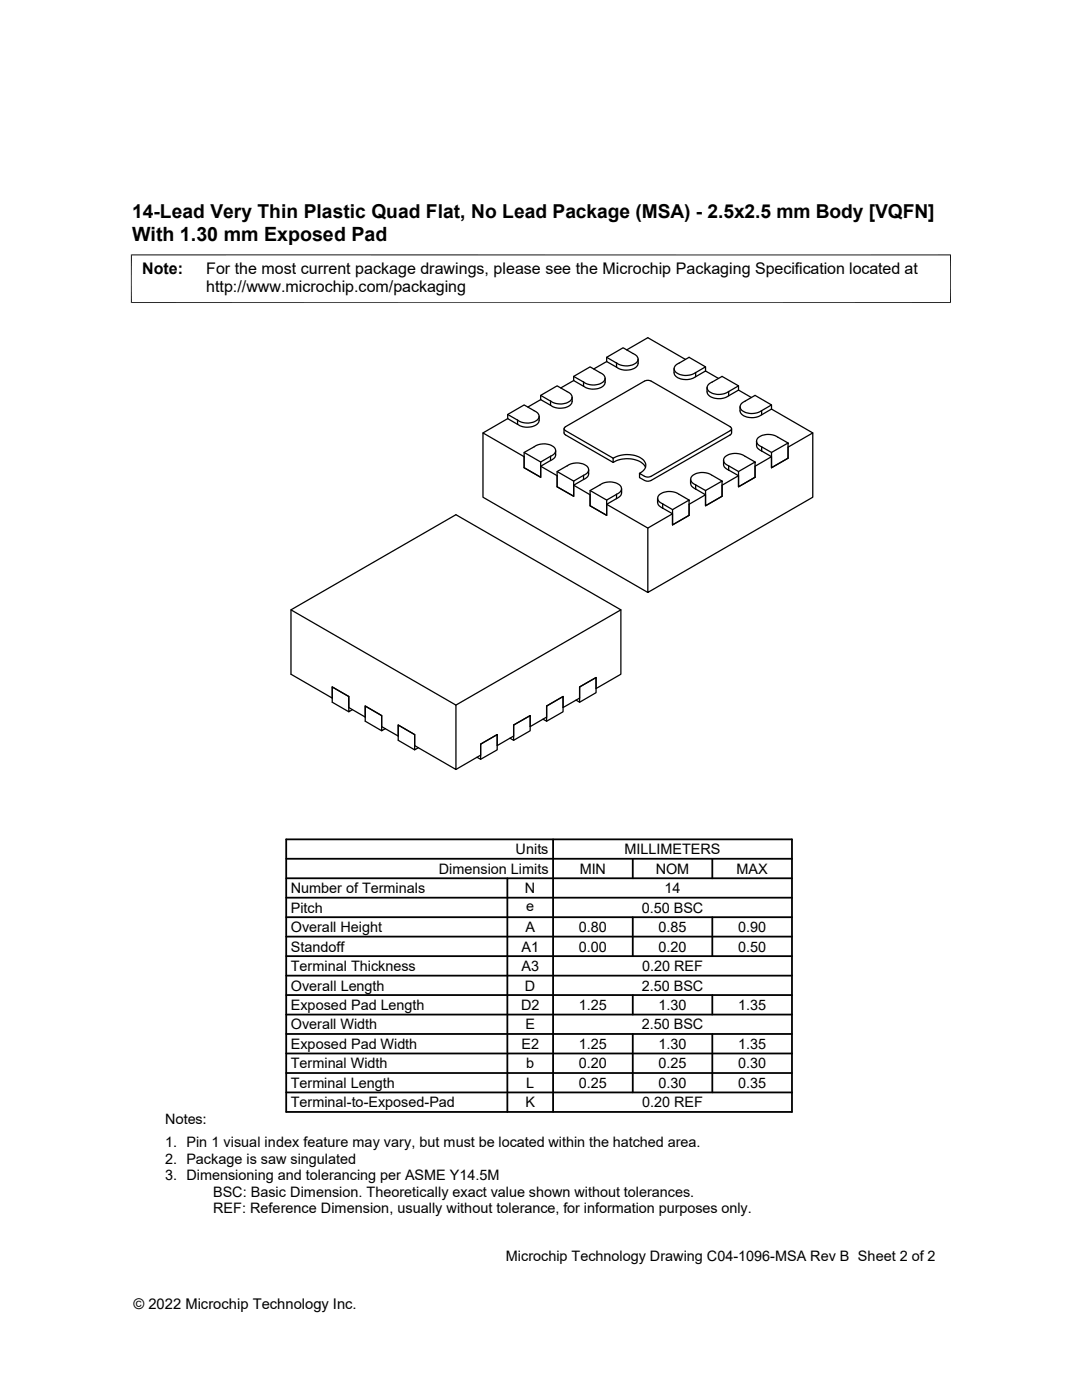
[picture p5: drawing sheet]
<svg xmlns="http://www.w3.org/2000/svg" width="216mm" height="279mm" viewBox="0 0 216 279" stroke-linecap="round" stroke-linejoin="round" font-family="sans-serif">
<defs><g id="words">
<text font-size="3.9" x="26.4" y="48">With 1.30 mm Exposed Pad</text>
<text font-size="3.8" x="26.4" y="43.5">14-Lead Very Thin Plastic Quad Flat, No Lead Package (MSA) - 2.5x2.5 mm Body [VQFN]</text>
<g font-size="3.2">
<text x="28.4" y="54.6">Note:</text>
<text x="41.1" y="58.3">http://www.microchip.com/packaging</text>
<text x="41.1" y="54.6">For the most current package drawings, please see the Microchip Packaging Specification located at</text>
</g>
<g font-size="2.9">
<text x="102.9" y="170.5">Units</text>
<text x="124.6" y="170.5">MILLIMETERS</text>
<text x="58" y="178.2">Number of Terminals</text>
<text x="87.6" y="174.4">Dimension Limits</text>
<text x="104.8" y="178.2">N</text>
<text x="115.7" y="174.4">MIN</text>
<text x="130.8" y="174.4">NOM</text>
<text x="132.6" y="178.2">14</text>
<text x="147" y="174.4">MAX</text>
<text x="58" y="182.1">Pitch</text>
<text x="105" y="181.8">e</text>
<text x="128" y="182.1">0.50 BSC</text>
<text x="58" y="186">Overall Height</text>
<text x="58" y="189.9">Standoff</text>
<text x="104.1" y="189.9">A1</text>
<text x="104.8" y="186">A</text>
<text x="115.5" y="186">0.80</text>
<text x="115.5" y="189.9">0.00</text>
<text x="131.4" y="186">0.85</text>
<text x="131.4" y="189.9">0.20</text>
<text x="147.3" y="186">0.90</text>
<text x="147.3" y="189.9">0.50</text>
<text x="58" y="193.8">Terminal Thickness</text>
<text x="58" y="197.7">Overall Length</text>
<text x="104.1" y="193.8">A3</text>
<text x="104.8" y="197.7">D</text>
<text x="128" y="197.7">2.50 BSC</text>
<text x="128.1" y="193.8">0.20 REF</text>
<text x="58" y="201.6">Exposed Pad Length</text>
<text x="104" y="201.6">D2</text>
<text x="115.5" y="201.6">1.25</text>
<text x="131.4" y="201.6">1.30</text>
<text x="147.3" y="201.6">1.35</text>
<text x="58" y="205.4">Overall Width</text>
<text x="58" y="209.3">Exposed Pad Width</text>
<text x="104" y="209.3">E2</text>
<text x="104.8" y="205.4">E</text>
<text x="115.5" y="209.3">1.25</text>
<text x="128" y="205.4">2.50 BSC</text>
<text x="131.4" y="209.3">1.30</text>
<text x="147.3" y="209.3">1.35</text>
<text x="58" y="213.2">Terminal Width</text>
<text x="105" y="213.2">b</text>
<text x="115.5" y="213.2">0.20</text>
<text x="131.4" y="213.2">0.25</text>
<text x="147.3" y="213.2">0.30</text>
<text x="58" y="217.1">Terminal Length</text>
<text x="58" y="221">Terminal-to-Exposed-Pad</text>
<text x="104.8" y="221">K</text>
<text x="105" y="217.1">L</text>
<text x="115.5" y="217.1">0.25</text>
<text x="128.1" y="221">0.20 REF</text>
<text x="131.4" y="217.1">0.30</text>
<text x="147.3" y="217.1">0.35</text>
<text x="32.9" y="224.3">Notes:</text>
<text x="32.9" y="228.9">1. Pin 1 visual index feature may vary, but must be located within the hatched area.</text>
<text x="32.9" y="232.2">2. Package is saw singulated</text>
<text x="32.9" y="235.5">3. Dimensioning and tolerancing per ASME Y14.5M</text>
<text x="42.5" y="238.8">BSC: Basic Dimension. Theoretically exact value shown without tolerances.</text>
<text x="42.5" y="242.2">REF: Reference Dimension, usually without tolerance, for information purposes only.</text>
<text x="100.9" y="251.7">Microchip Technology Drawing C04-1096-MSA Rev B Sheet 2 of 2</text>
<text x="26.6" y="261.3">© 2022 Microchip Technology Inc.</text>
</g>
</g></defs>
<g fill="none" stroke="#000" stroke-width=".25">
<path d="M107.9 79.8v-.9l3.3-1.9 1.9 1.1a1.11 1.11 0 0 1 .8 1.8 3.4 3.4 0 0 1-4 .1M107.9 78.9l2 1.2v.8l-2-1.1M107.9 79.8l-2.6 1.4M114.2 79.3v.8M114.5 75.9v-.8l3.3-1.9 1.9 1.2a1.11 1.11 0 0 1 .7 1.8 3.4 3.4 0 0 1-3.9 0M114.5 75.1l1.9 1.1v.9l-1.9-1.2M114.5 75.9l-2.6 1.5M120.7 76.3a1.99 1.99 0 0 1-2.3 1.4l-.9-.1-1-.5M120.8 75.5v.8M121.1 72.2v-.9l3.2-1.9 2 1.1a1.11 1.11 0 0 1 .7 1.8 3.4 3.4 0 0 1-4 .1M121.1 71.3l1.9 1.2v.8l-1.9-1.1M121.1 72.2l-2.6 1.4"/>
<path d="M125.1 69.8l4.2-2.4 7.5 4.3M127.3 72.5a1.99 1.99 0 0 1-2.3 1.4l-1-.1-1-.5M127.3 71.7v.8M128.6 76.1l-15.8 9.1a.4 .4 0 0 0-.2 .4 .4 .4 0 0 0 .2 .3l9.5 5.5M128.6 76.1l.5-.2 .8 .2 15.8 9.1a.41 .41 0 0 1 .3 .3 .41 .41 0 0 1-.3 .4l-15.8 9.2-.5 .1-.8-.1M134.5 73.6v.8M134.5 74.4a1.99 1.99 0 0 0 2.3 1.4l1-.2 1-.4M140.8 74v-.8l-3.3-1.9-2 1.2a1.11 1.11 0 0 0-.7 1.8 3.4 3.4 0 0 0 4 0M140.8 74l2.6 1.5M140.8 73.2l-2 1.2v.8l2-1.2M141.1 77.4a1.64 1.64 0 0 0 .2 1.4 3.3 3.3 0 0 0 4.1 .2M147.4 77.9l2.5 1.4"/>
<path d="M147.4 77.9v-.9l-3.3-1.9-2 1.1a1.11 1.11 0 0 0-.7 1.8 3.4 3.4 0 0 0 4 .1M147.4 77l-2 1.1v.9l2-1.1M101.3 83.5v-.8l3.3-1.9 2 1.2a1.11 1.11 0 0 1 .7 1.8 3.4 3.4 0 0 1-4 0M101.3 82.7l2 1.1v.9l-2-1.2M101.3 83.5l-4.9 2.9M104.6 90.3l3.3 1.9M106.6 89.2l-2 1.1v3l3.3 1.9v-3l2-1.1M106.6 89.2a3.2 3.2 0 0 1 4.2 .4 1.18 1.18 0 0 1-.9 1.5M107.6 83.9a1.99 1.99 0 0 1-2.3 1.4l-1-.1-1-.5M107.6 83.1v.8M107.9 93l3.3 1.9v2.3l3.3 1.8v-2.2l1.9-1.1M109.9 91.9l-2 1.1v2.3l-3.3-2v-2.2l-8.2-4.7v12.8l32.9 19"/>
<path d="M109.9 91.1v.8M110.9 89.9v.9a1.38 1.38 0 0 1-1 1.1M111.2 94.1l3.3 1.9M112.5 85.6v.8M112.6 86.4l.2 .4 9.5 5.5M113.2 93l-2 1.1v3.1l3.3 1.8v-3l1.9-1.1M113.2 93a3.2 3.2 0 0 1 4.2 .4 1.18 1.18 0 0 1-1 1.5M114.2 80.1a1.99 1.99 0 0 1-2.4 1.4l-.9-.1-1-.5M114.5 96.8l3.3 1.9v2.2l3.3 1.9v-2.2l1.9-1.1M116.4 94.9v.8M117.5 93.7v.9a1.38 1.38 0 0 1-1.1 1.1M117.8 97.9l3.3 1.9"/>
<path d="M117.8 97.9l1.9-1.1a3.2 3.2 0 0 1 4.3 .4 1.18 1.18 0 0 1-1 1.5l-1.9 1.1v3l-3.3-1.9zM122.3 91.4v.9M122.4 91.5a5.4 5.4 0 0 1 6.1 .4 1.59 1.59 0 0 1-.9 2.6M122.4 92.3a5.3 5.3 0 0 1 6.1 .5l.3 .5M123 98.7v.8M124 97.5v.9a1.38 1.38 0 0 1-1 1.1M128.6 95.1l-1-.6v.8l1 .6M131.2 99.4v.9M135.5 98.7a3.2 3.2 0 0 0-4.2 .4 1.18 1.18 0 0 0 .9 1.5M135.5 98.7l2 1.1v3l-3.3 2v-3.1l3.3-1.9M137.8 95.7v.8M137.8 96.5a1.38 1.38 0 0 0 1 1.1"/>
<path d="M138.8 97.6v-.8l2 1.1M140.8 98.7l-3.3 1.9v2.2l-3.3 2v-2.3l-2-1.1M142.1 94.9a3.2 3.2 0 0 0-4.2 .4 1.18 1.18 0 0 0 .9 1.5M142.1 94.9l2 1.1v3l-3.3 1.9v-3l3.3-1.9M144.4 91.8v.9a1.38 1.38 0 0 0 1 1.1M145.4 93.8v-.8l2 1.1M146 85.6l-.1 .9-.2 .3-15.8 9.1-.8 .1-.5-.1M147.4 94.9l-3.3 1.9v2.2l-3.3 1.9v-2.2l-2-1.1M147.7 81.2a1.62 1.62 0 0 0 .2 1.4 3.3 3.3 0 0 0 4.1 .2M148.7 91.1a3.2 3.2 0 0 0-4.3 .4 1.18 1.18 0 0 0 1 1.5M148.7 80.1l2-1.2 3.2 1.9v.8M148.7 91.1l2 1.1v3l-3.3 2v-3.1l3.3-1.9"/>
<path d="M148.7 80.1a1.11 1.11 0 0 0-.7 1.8 3.4 3.4 0 0 0 4 0M151 88.1v.8a1.38 1.38 0 0 0 1 1.1M152 90v-.8l1.9 1.1M152 90l1.9 1.1v2.2l3.3-1.9v-2.2l5-2.8v12.8l-32.9 19v-12.8l4.9-2.9M153.9 80.8l-1.9 1.2v.8l1.9-1.2M153.9 81.6l8.3 4.8M153.9 91.1l-3.2 1.9v2.2l-3.3 2v-2.3l-2-1.1M155.2 87.3a3.2 3.2 0 0 0-4.2 .4 1.18 1.18 0 0 0 1 1.5M155.3 87.3l1.9 1.1v3l-3.3 1.9v-3l3.3-1.9M121.1 100.6l8.2 4.8M131.2 100.3a1.38 1.38 0 0 0 1 1.1M132.2 101.4v-.8l2 1.1"/>
<path d="M58.1 121.7l32.9 19v12.9l-8.3-4.8v-2.2l-3.2-1.9v2.2l-3.3-1.9v-2.2l-3.3-1.9v2.2l-3.3-1.9v-2.2l-3.3-1.9v2.2l-8.2-4.7v-12.9l32.9-19 32.9 19v12.9l-5 2.8v-2.2l-3.2 1.9v2.2l-3.3 1.9v-2.2l-3.3 1.9v2.2l-3.3 1.9v-2.2l-3.3 1.9v2.2l-3.3 1.9v-2.2l-3.3 1.9v2.2l-4.9 2.9M114.9 139.7l.8 .4v-3l3.2-1.9v3l-3.2 1.9M123.9 121.7l-32.9 19M70.3 141.6l-.7 .4v-3l-3.3-1.9v3l3.3 1.9M76.9 145.4l-.7 .4v-3l-3.3-1.9v3l3.3 1.9M83.5 149.2l-.8 .4v-3l-3.2-1.9v3l3.2 1.9M95.2 151.1l.7 .4v-3l3.3-1.9v3l-3.3 1.9M101.8 147.3l.7 .4v-3l3.3-1.9v3l-3.3 1.9M108.4 143.5l.7 .4v-3l3.3-1.9v3l-3.3 1.9"/>
</g>
<path d="M26.1 50.9h163.7M26.2 50.8v9.7M189.7 50.8v9.7M26.1 60.4h163.7" fill="none" stroke="#000" stroke-width=".2"/>
<g fill="none" stroke="#000" stroke-width=".36">
<path d="M57.1 179.2h100.9M57.1 175.3h100.9M57.1 171.4h100.9M57.1 167.5h100.9v54.4h-100.9zM101.2 175.3v46.6M110.4 167.5v54.4M126.3 171.4v3.9M142.1 171.4v3.9M57.1 186.9h100.9M57.1 183h100.9M57.1 198.6h100.9M57.1 194.7h100.9"/>
<path d="M57.1 190.8h100.9M126.3 183v7.8M126.3 198.6v3.9M142.1 183v7.8M142.1 198.6v3.9M57.1 214.1h100.9M57.1 206.4h100.9M57.1 202.5h100.9M57.1 210.2h100.9M57.1 218h100.9M126.3 206.4v11.6M142.1 206.4v11.6"/>
</g>
<use href="#words"/>
</svg>
